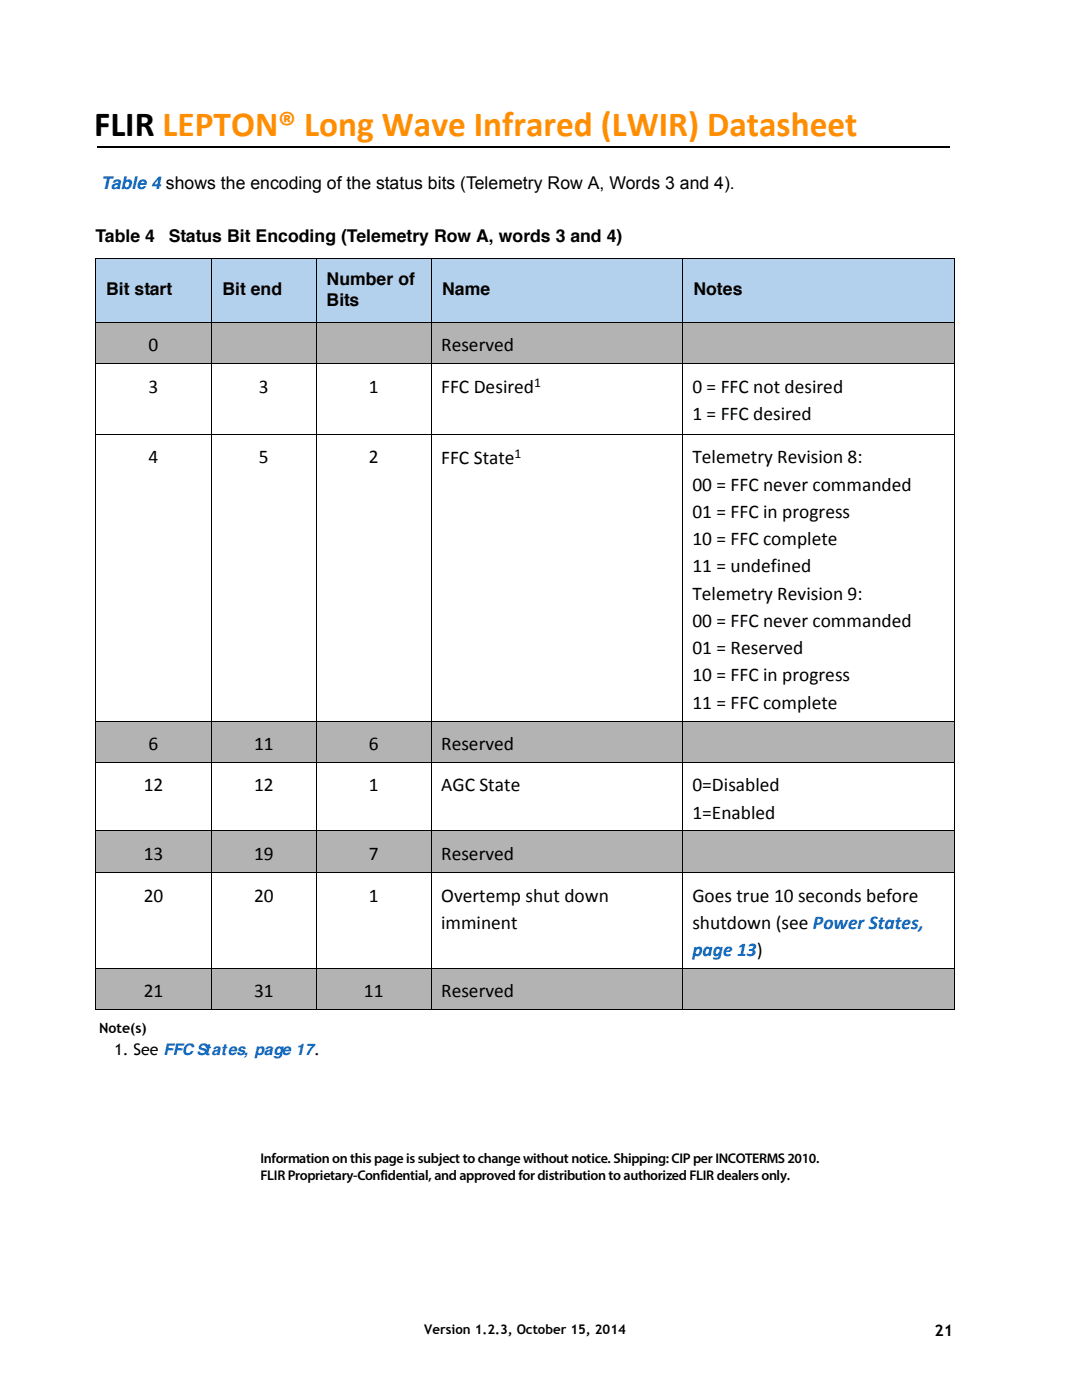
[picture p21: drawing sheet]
<svg xmlns="http://www.w3.org/2000/svg" width="216mm" height="279mm" viewBox="0 0 216 279" stroke-linecap="round" stroke-linejoin="round" font-family="sans-serif">
<defs><g id="words">
<text font-size="7" x="18.8" y="27.1">FLIR LEPTON® Long Wave Infrared (LWIR) Datasheet</text>
<g font-size="3.9">
<text x="29.7" y="70.1">0</text>
<text x="88" y="70.1">Reserved</text>
<text x="29.7" y="78.4">3</text>
<text x="51.7" y="78.4">3</text>
<text x="73.6" y="78.4">1</text>
<text x="88" y="78.4">FFC Desired</text>
<text x="138.2" y="78.4">0 = FFC not desired</text>
<text x="138.2" y="83.8">1 = FFC desired</text>
<text x="29.7" y="92.5">4</text>
<text x="51.7" y="92.5">5</text>
<text x="73.6" y="92.5">2</text>
<text x="88" y="92.5">FFC State</text>
<text x="138.2" y="92.5">Telemetry Revision 8:</text>
<text x="138.2" y="97.9">00 = FFC never commanded</text>
<text x="138.2" y="103.4">01 = FFC in progress</text>
<text x="138.2" y="108.8">10 = FFC complete</text>
<text x="138.2" y="114.2">11 = undefined</text>
<text x="138.2" y="119.7">Telemetry Revision 9:</text>
<text x="138.2" y="125.1">00 = FFC never commanded</text>
<text x="138.2" y="130.6">01 = Reserved</text>
<text x="138.2" y="136">10 = FFC in progress</text>
<text x="138.2" y="141.4">11 = FFC complete</text>
<text x="29.7" y="149.7">6</text>
<text x="50.7" y="149.7">11</text>
<text x="73.6" y="149.7">6</text>
<text x="88" y="149.7">Reserved</text>
<text x="28.7" y="157.9">12</text>
<text x="50.7" y="157.9">12</text>
<text x="73.6" y="157.9">1</text>
<text x="88" y="157.9">AGC State</text>
<text x="138.2" y="157.9">0=Disabled</text>
<text x="138.2" y="163.4">1=Enabled</text>
<text x="28.7" y="171.7">13</text>
<text x="50.7" y="171.7">19</text>
<text x="73.6" y="171.7">7</text>
<text x="88" y="171.7">Reserved</text>
<text x="28.7" y="179.9">20</text>
<text x="50.7" y="179.9">20</text>
<text x="73.6" y="179.9">1</text>
<text x="88" y="179.9">Overtemp shut down</text>
<text x="138.2" y="179.9">Goes true 10 seconds before</text>
<text x="88" y="185.4">imminent</text>
<text x="138.2" y="185.4">shutdown (see Power States,</text>
<text x="28.7" y="199.1">21</text>
<text x="50.7" y="199.1">31</text>
<text x="72.6" y="199.1">11</text>
<text x="88" y="199.1">Reserved</text>
</g>
<text font-size="3.9" fill="#0361bf" x="138.2" y="190.8">page 13)</text>
<text font-size="3.5" fill="#0361bf" x="20.1" y="37.7">Table 4 shows the encoding of the status bits (Telemetry Row A, Words 3 and 4).</text>
<g font-size="3.5">
<text x="19" y="48.3">Table 4</text>
<text x="33.7" y="48.3">Status Bit Encoding (Telemetry Row A, words 3 and 4)</text>
<text x="21.2" y="58.9">Bit start</text>
<text x="44.4" y="58.9">Bit end</text>
<text x="65.2" y="56.8">Number of</text>
<text x="88.2" y="58.9">Name</text>
<text x="138.4" y="58.9">Notes</text>
<text x="65.2" y="61">Bits</text>
</g>
<g font-size="3.2">
<text x="22.9" y="210.6">1. See FFC States, page 17.</text>
<text x="186.5" y="266.6">21</text>
</g>
<g font-size="2.8">
<text x="19.8" y="206.2">Note(s)</text>
<text x="52" y="232.1">Information on this page is subject to change without notice. Shipping: CIP per INCOTERMS 2010.</text>
<text x="52" y="235.5">FLIR Proprietary-Confidential, and approved for distribution to authorized FLIR dealers only.</text>
</g>
<g font-size="2.7">
<text x="106.6" y="77.3">1</text>
<text x="102.7" y="91.4">1</text>
</g>
<text font-size="2.6" x="84.7" y="266.2">Version 1.2.3, October 15, 2014</text>
</g></defs>
<path d="M19.3 29.3h170.1" fill="none" stroke="#000" stroke-width=".36"/>
<g fill="#fff">
<path d="M34 229.3h155.7v32.5h-155.7z"/>
<path d="M55.4 238.9h97.6v22.8h-97.6z"/>
</g>
<g fill="#b3d0ec">
<path d="M19 51.6h23.2v12.7h-23.2z"/>
<path d="M42.2 51.6h20.9v12.7h-20.9z"/>
<path d="M63.1 51.6h23v12.7h-23z"/>
<path d="M86.1 51.6h50.1v12.7h-50.1z"/>
<path d="M136.2 51.6h54.3v12.7h-54.3z"/>
</g>
<g fill="#b3b3b3">
<path d="M19 64.3h23.2v8.3h-23.2z"/>
<path d="M42.2 64.3h20.9v8.3h-20.9z"/>
<path d="M63.1 64.3h23v8.3h-23z"/>
<path d="M86.1 64.3h50.1v8.3h-50.1z"/>
<path d="M136.2 64.3h54.3v8.3h-54.3z"/>
<path d="M19 143.9h23.2v8.2h-23.2z"/>
<path d="M42.2 143.9h20.9v8.2h-20.9z"/>
<path d="M63.1 143.9h23v8.2h-23z"/>
<path d="M86.1 143.9h50.1v8.2h-50.1z"/>
<path d="M136.2 143.9h54.3v8.2h-54.3z"/>
<path d="M19 165.8h23.2v8.3h-23.2z"/>
<path d="M42.2 165.8h20.9v8.3h-20.9z"/>
<path d="M63.1 165.8h23v8.3h-23z"/>
<path d="M86.1 165.8h50.1v8.3h-50.1z"/>
<path d="M136.2 165.8h54.3v8.3h-54.3z"/>
<path d="M19 193.3h23.2v8.2h-23.2z"/>
<path d="M42.2 193.3h20.9v8.2h-20.9z"/>
<path d="M63.1 193.3h23v8.2h-23z"/>
<path d="M86.1 193.3h50.1v8.2h-50.1z"/>
<path d="M136.2 193.3h54.3v8.2h-54.3z"/>
</g>
<g fill="none" stroke="#000" stroke-width=".2">
<path d="M19 51.6h171.5M19 51.7v149.7M42.2 51.5v150.1M63.1 51.5v150.1M86.1 51.5v150.1M136.2 51.5v150.1M190.5 51.7v149.7M19 64.3h171.5M19 72.6h171.5M19 86.7h171.5M19 143.9h171.5M19 152.1h171.5"/>
<path d="M19 165.8h171.5M19 174.1h171.5M19 193.3h171.5M19 201.5h171.5"/>
</g>
<use href="#words"/>
</svg>
